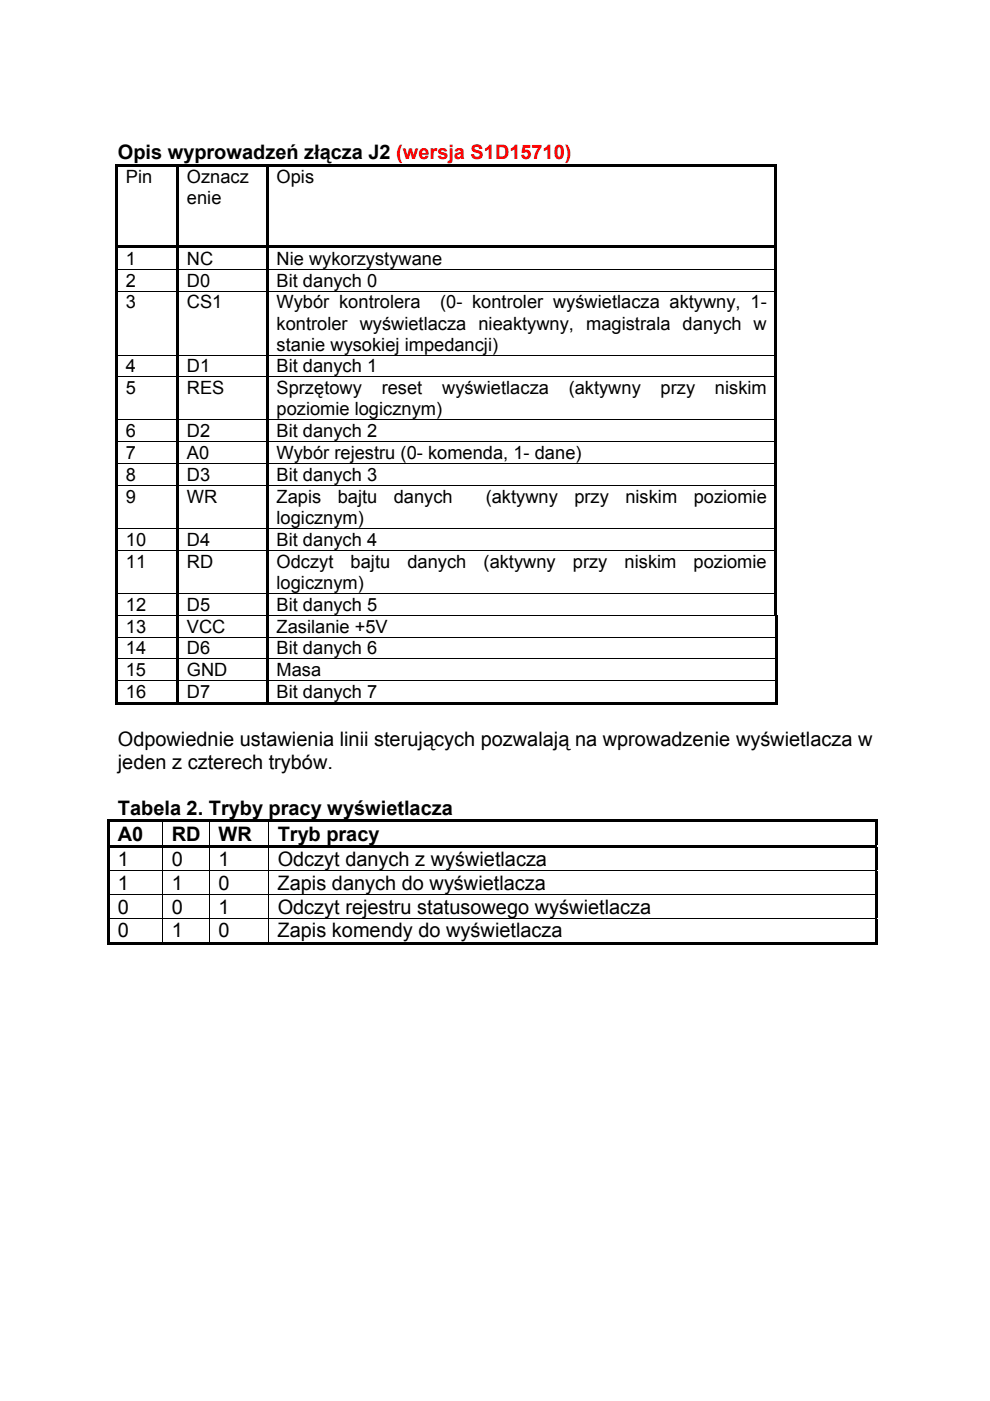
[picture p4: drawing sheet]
<svg xmlns="http://www.w3.org/2000/svg" width="210mm" height="297mm" viewBox="0 0 210 297" stroke-linecap="round" stroke-linejoin="round" font-family="sans-serif">
<defs><g id="words">
<g font-size="4.2">
<text x="25" y="33.8">Opis wyprowadzeń złącza J2 (wersja S1D15710)</text>
<text x="25" y="158.2">Odpowiednie ustawienia linii sterujących pozwalają na wprowadzenie wyświetlacza w</text>
<text x="25" y="163.1">jeden z czterech trybów.</text>
<text x="25" y="172.8">Tabela 2. Tryby pracy wyświetlacza</text>
<text x="25" y="178.2">A0</text>
<text x="36.4" y="178.2">RD</text>
<text x="46.4" y="178.2">WR</text>
<text x="58.9" y="178.2">Tryb pracy</text>
<text x="25" y="183.6">1</text>
<text x="36.4" y="183.6">0</text>
<text x="46.4" y="183.6">1</text>
<text x="58.9" y="183.6">Odczyt danych z wyświetlacza</text>
<text x="25" y="188.6">1</text>
<text x="36.4" y="188.6">1</text>
<text x="46.4" y="188.6">0</text>
<text x="58.9" y="188.6">Zapis danych do wyświetlacza</text>
<text x="25" y="193.7">0</text>
<text x="36.4" y="193.7">0</text>
<text x="46.4" y="193.7">1</text>
<text x="58.9" y="193.7">Odczyt rejestru statusowego wyświetlacza</text>
<text x="25" y="198.7">0</text>
<text x="36.4" y="198.7">1</text>
<text x="46.4" y="198.7">0</text>
<text x="58.9" y="198.7">Zapis komendy do wyświetlacza</text>
</g>
<g font-size="3.9">
<text x="26.7" y="38.9">Pin</text>
<text x="39.6" y="38.9">Oznacz</text>
<text x="58.7" y="38.9">Opis</text>
<text x="39.6" y="43.3">enie</text>
<text x="26.7" y="56.1">1</text>
<text x="39.6" y="56.1">NC</text>
<text x="58.7" y="56.1">Nie wykorzystywane</text>
<text x="26.7" y="60.8">2</text>
<text x="26.7" y="65.4">3</text>
<text x="39.6" y="60.8">D0</text>
<text x="39.6" y="65.4">CS1</text>
<text x="58.7" y="60.8">Bit danych 0</text>
<text x="58.7" y="65.4">Wybór kontrolera</text>
<text x="93.3" y="65.4">(0- kontroler wyświetlacza aktywny, 1-</text>
<text x="58.7" y="69.9">kontroler wyświetlacza nieaktywny, magistrala danych w</text>
<text x="58.7" y="74.3">stanie wysokiej impedancji)</text>
<text x="26.7" y="79">4</text>
<text x="26.7" y="83.6">5</text>
<text x="39.6" y="83.6">RES</text>
<text x="39.6" y="79">D1</text>
<text x="58.7" y="79">Bit danych 1</text>
<text x="58.7" y="83.6">Sprzętowy</text>
<text x="81" y="83.6">reset</text>
<text x="93.8" y="83.6">wyświetlacza</text>
<text x="120.6" y="83.6">(aktywny</text>
<text x="140.1" y="83.6">przy</text>
<text x="151.6" y="83.6">niskim</text>
<text x="58.7" y="88.1">poziomie logicznym)</text>
<text x="26.7" y="92.7">6</text>
<text x="39.6" y="92.7">D2</text>
<text x="58.7" y="92.7">Bit danych 2</text>
<text x="26.7" y="97.3">7</text>
<text x="39.6" y="97.3">A0</text>
<text x="58.7" y="97.3">Wybór rejestru (0- komenda, 1- dane)</text>
<text x="26.7" y="102">8</text>
<text x="26.7" y="106.6">9</text>
<text x="39.6" y="102">D3</text>
<text x="39.6" y="106.6">WR</text>
<text x="58.7" y="102">Bit danych 3</text>
<text x="58.7" y="106.6">Zapis</text>
<text x="71.6" y="106.6">bajtu</text>
<text x="83.5" y="106.6">danych</text>
<text x="103" y="106.6">(aktywny</text>
<text x="121.8" y="106.6">przy</text>
<text x="132.6" y="106.6">niskim</text>
<text x="147.1" y="106.6">poziomie</text>
<text x="58.7" y="111.1">logicznym)</text>
<text x="26.7" y="115.7">10</text>
<text x="39.6" y="115.7">D4</text>
<text x="58.7" y="115.7">Bit danych 4</text>
<text x="26.7" y="120.4">11</text>
<text x="39.6" y="120.4">RD</text>
<text x="58.7" y="124.8">logicznym)</text>
<text x="58.7" y="120.4">Odczyt</text>
<text x="74.4" y="120.4">bajtu</text>
<text x="86.4" y="120.4">danych</text>
<text x="102.6" y="120.4">(aktywny</text>
<text x="121.5" y="120.4">przy</text>
<text x="132.5" y="120.4">niskim</text>
<text x="147.1" y="120.4">poziomie</text>
<text x="26.7" y="129.5">12</text>
<text x="39.6" y="129.5">D5</text>
<text x="58.7" y="129.5">Bit danych 5</text>
<text x="26.7" y="134.1">13</text>
<text x="39.6" y="134.1">VCC</text>
<text x="58.7" y="134.1">Zasilanie +5V</text>
<text x="26.7" y="138.7">14</text>
<text x="26.7" y="143.4">15</text>
<text x="39.6" y="143.4">GND</text>
<text x="39.6" y="138.7">D6</text>
<text x="58.7" y="138.7">Bit danych 6</text>
<text x="58.7" y="143.4">Masa</text>
<text x="26.7" y="148">16</text>
<text x="39.6" y="148">D7</text>
<text x="58.7" y="148">Bit danych 7</text>
</g>
</g></defs>
<g fill="#000">
<path d="M24.5 34.7h.5v.6h-.5zM24.5 34.7h140.3v.6h-140.3zM164.3 34.7h.5v.6h-.5zM24.5 35.3h.5v16.7h-.5zM24.5 52h140.3v.5h-140.3zM24.5 52.5h.5v4.5h-.5zM37.5 35.3h.5v16.7h-.5zM37.5 52.5h.5v4.5h-.5zM56.5 35.3h.5v16.7h-.5zM56.5 52.5h.5v4.5h-.5zM164.3 35.3h.5v16.7h-.5zM164.3 52.5h.5v4.5h-.5z"/>
<path d="M24.5 57.2h.5v4.4h-.5zM24.5 61.8h.5v13.4h-.5zM24.5 75.4h.5v4.4h-.5zM37.5 57.2h.5v4.4h-.5zM37.5 61.8h.5v13.4h-.5zM37.5 75.4h.5v4.4h-.5zM56.5 57.2h.5v4.4h-.5zM56.5 61.8h.5v13.4h-.5zM56.5 75.4h.5v4.4h-.5zM164.3 57.2h.5v4.4h-.5zM164.3 61.8h.5v13.4h-.5zM164.3 75.4h.5v4.4h-.5z"/>
<path d="M24.5 80h.5v8.9h-.5zM24.5 89.1h.5v4.5h-.5zM24.5 93.7h.5v4.5h-.5zM37.5 80h.5v8.9h-.5zM37.5 89.1h.5v4.5h-.5zM37.5 93.7h.5v4.5h-.5zM56.5 80h.5v8.9h-.5zM56.5 89.1h.5v4.5h-.5zM56.5 93.7h.5v4.5h-.5zM164.3 80h.5v8.9h-.5zM164.3 89.1h.5v4.5h-.5zM164.3 93.7h.5v4.5h-.5z"/>
<path d="M24.5 98.4h.5v4.5h-.5zM24.5 103h.5v9h-.5zM24.5 112.1h.5v4.5h-.5zM37.5 98.4h.5v4.5h-.5zM37.5 103h.5v9h-.5zM37.5 112.1h.5v4.5h-.5zM56.5 98.4h.5v4.5h-.5zM56.5 103h.5v9h-.5zM56.5 112.1h.5v4.5h-.5zM164.3 98.4h.5v4.5h-.5zM164.3 103h.5v9h-.5zM164.3 112.1h.5v4.5h-.5z"/>
<path d="M24.5 116.8h.5v8.9h-.5zM24.5 125.9h.5v4.4h-.5zM24.5 130.5h.5v4.5h-.5zM24.5 135.1h.5v4.5h-.5zM37.5 116.8h.5v8.9h-.5zM37.5 125.9h.5v4.4h-.5zM37.5 130.5h.5v4.5h-.5zM37.5 135.1h.5v4.5h-.5zM56.5 116.8h.5v8.9h-.5zM56.5 125.9h.5v4.4h-.5zM56.5 130.5h.5v4.5h-.5zM56.5 135.1h.5v4.5h-.5z"/>
<path d="M164.3 116.8h.5v8.9h-.5zM164.3 125.9h.5v4.4h-.5zM164.4 130.5h.6v4.5h-.6zM164.4 135.1h.6v4.5h-.6zM24.5 139.8h.5v4.5h-.5zM24.5 144.4h.5v5h-.5zM24.5 148.9h13v.5h-13zM37.5 139.8h.5v4.5h-.5zM37.5 144.4h.5v5h-.5zM38 148.9h18.5v.5h-18.5zM56.5 139.8h.5v4.5h-.5zM56.5 144.4h.5v5h-.5z"/>
<path d="M57 148.9h107.4v.5h-107.4zM164.4 139.8h.6v4.5h-.6zM164.4 144.4h.6v5h-.6zM164.4 148.9h.6v.5h-.6zM22.8 173.8h.5v.5h-.5zM22.8 173.8h163.3v.5h-163.3zM22.8 174.3h.5v4.9h-.5zM22.8 179.2h163.3v.5h-163.3zM185.5 173.8h.6v.5h-.6zM185.5 174.3h.6v4.9h-.6zM22.8 179.7h.5v4.9h-.5zM22.8 184.7h.5v4.9h-.5z"/>
<path d="M22.8 189.8h.5v4.8h-.5zM185.5 179.7h.6v4.9h-.6zM185.5 184.7h.6v4.9h-.6zM185.5 189.8h.6v4.8h-.6zM22.8 194.8h.5v5.4h-.5zM22.8 199.7h11.6v.5h-11.6zM34.4 199.7h10v.5h-10zM44.4 199.7h12.5v.5h-12.5zM56.9 199.7h128.6v.5h-128.6zM185.5 194.8h.6v5.4h-.6zM185.5 199.7h.6v.5h-.6z"/>
</g>
<g fill="none" stroke="#000" stroke-width=".21">
<path d="M24.5 57.1h140.3M24.5 61.7h140.3M24.5 75.3h140.3M24.5 79.9h140.3M24.5 89h140.3M24.5 93.7h140.3M24.5 98.3h140.3M24.5 103h140.3M24.5 112.1h140.3M24.5 116.7h140.3M24.5 125.8h140.3M24.5 130.4h140.3"/>
<path d="M24.5 135.1h140.5M24.5 139.7h140.5M24.5 144.3h140.5M34.5 174.3v4.9M34.5 179.7v4.9M44.5 174.3v4.9M44.5 179.7v4.9M57 174.3v4.9M57 179.7v4.9M22.8 184.6h163.3M22.8 189.7h163.3M22.8 194.7h163.3"/>
<path d="M34.5 184.7v4.9M34.5 189.8v4.8M34.5 194.8v4.9M44.5 184.7v4.9M44.5 189.8v4.8M44.5 194.8v4.9M57 184.7v4.9M57 189.8v4.8M57 194.8v4.9"/>
</g>
<use href="#words"/>
</svg>
